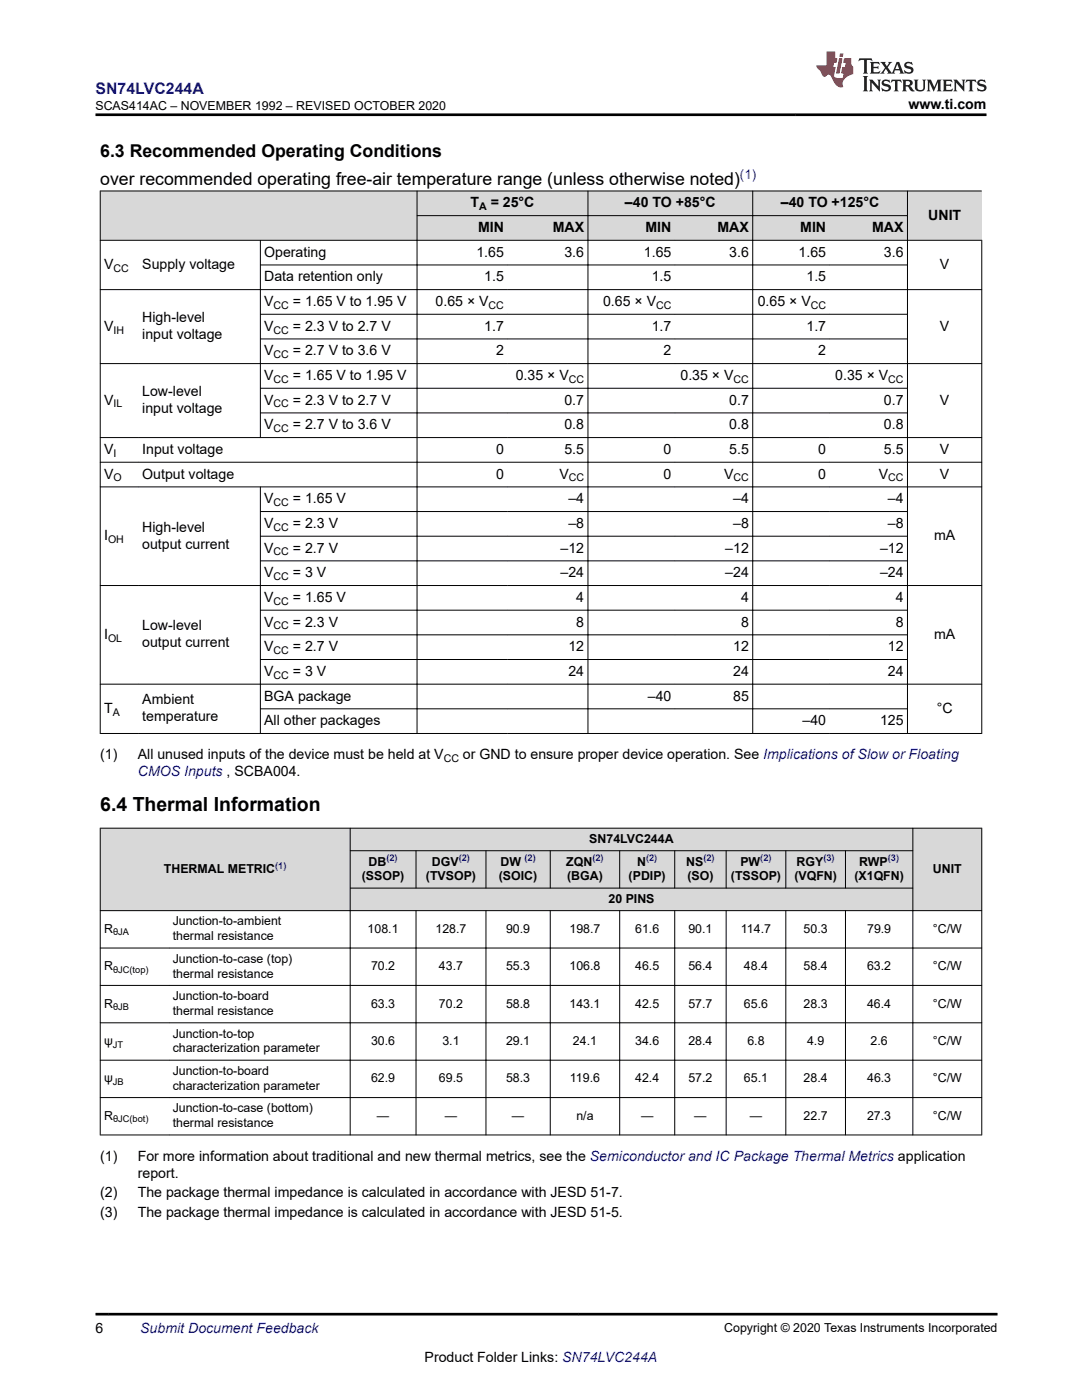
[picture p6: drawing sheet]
<svg xmlns="http://www.w3.org/2000/svg" width="216mm" height="279mm" viewBox="0 0 216 279" stroke-linecap="round" stroke-linejoin="round" font-family="sans-serif">
<defs><g id="words">
<text font-size="3.9" x="20" y="161.9">6.4 Thermal Information</text>
<g font-size="3.5">
<text x="20" y="31.3">6.3 Recommended Operating Conditions</text>
<text x="20" y="37">over recommended operating free-air temperature range (unless otherwise noted)</text>
</g>
<text font-size="3.2" fill="#00f" x="19.1" y="18.7">SN74LVC244A</text>
<g font-size="2.8">
<text x="181.3" y="21.8">www.ti.com</text>
<text x="93.9" y="41.4">T</text>
<text x="97.9" y="41.4">= 25°C</text>
<text x="124.7" y="41.4">–40 TO +85°C</text>
<text x="155.8" y="41.4">–40 TO +125°C</text>
<text x="95.4" y="46.3">MIN</text>
<text x="110.3" y="46.3">MAX</text>
<text x="128.8" y="46.3">MIN</text>
<text x="143.2" y="46.3">MAX</text>
<text x="159.7" y="46.3">MIN</text>
<text x="174" y="46.3">MAX</text>
<text x="185.2" y="43.8">UNIT</text>
<text x="20.8" y="53.7">V</text>
<text x="28.4" y="53.7">Supply voltage</text>
<text x="52.7" y="51.2">Operating</text>
<text x="95.1" y="51.2">1.65</text>
<text x="112.6" y="51.2">3.6</text>
<text x="128.5" y="51.2">1.65</text>
<text x="145.5" y="51.2">3.6</text>
<text x="159.4" y="51.2">1.65</text>
<text x="176.4" y="51.2">3.6</text>
<text x="187.5" y="53.7">V</text>
<text x="52.7" y="56.2">Data retention only</text>
<text x="96.6" y="56.2">1.5</text>
<text x="130.1" y="56.2">1.5</text>
<text x="160.9" y="56.2">1.5</text>
<text x="20.8" y="66">V</text>
<text x="28.4" y="64.3">High-level</text>
<text x="52.7" y="61.1">V</text>
<text x="52.7" y="66">V</text>
<text x="58.4" y="61.1">= 1.65 V to 1.95 V</text>
<text x="58.4" y="66">= 2.3 V to 2.7 V</text>
<text x="86.9" y="61.1">0.65 × V</text>
<text x="96.6" y="66">1.7</text>
<text x="120.3" y="61.1">0.65 × V</text>
<text x="130.1" y="66">1.7</text>
<text x="151.2" y="61.1">0.65 × V</text>
<text x="160.9" y="66">1.7</text>
<text x="187.5" y="66">V</text>
<text x="28.4" y="67.7">input voltage</text>
<text x="52.7" y="70.9">V</text>
<text x="58.4" y="70.9">= 2.7 V to 3.6 V</text>
<text x="99" y="70.9">2</text>
<text x="132.4" y="70.9">2</text>
<text x="163.3" y="70.9">2</text>
<text x="52.7" y="75.8">V</text>
<text x="58.4" y="75.8">= 1.65 V to 1.95 V</text>
<text x="102.9" y="75.8">0.35 × V</text>
<text x="135.8" y="75.8">0.35 × V</text>
<text x="166.7" y="75.8">0.35 × V</text>
<text x="20.8" y="80.8">V</text>
<text x="28.4" y="79.1">Low-level</text>
<text x="28.4" y="82.5">input voltage</text>
<text x="52.7" y="80.8">V</text>
<text x="58.4" y="80.8">= 2.3 V to 2.7 V</text>
<text x="112.6" y="80.8">0.7</text>
<text x="145.5" y="80.8">0.7</text>
<text x="176.4" y="80.8">0.7</text>
<text x="187.5" y="80.8">V</text>
<text x="52.7" y="85.7">V</text>
<text x="58.4" y="85.7">= 2.7 V to 3.6 V</text>
<text x="112.6" y="85.7">0.8</text>
<text x="145.5" y="85.7">0.8</text>
<text x="176.4" y="85.7">0.8</text>
<text x="20.8" y="95.5">V</text>
<text x="20.8" y="90.6">V</text>
<text x="28.4" y="90.6">Input voltage</text>
<text x="28.4" y="95.5">Output voltage</text>
<text x="99" y="90.6">0</text>
<text x="99" y="95.5">0</text>
<text x="111.6" y="95.5">V</text>
<text x="112.6" y="90.6">5.5</text>
<text x="132.4" y="90.6">0</text>
<text x="132.4" y="95.5">0</text>
<text x="144.5" y="95.5">V</text>
<text x="145.5" y="90.6">5.5</text>
<text x="163.3" y="95.5">0</text>
<text x="163.3" y="90.6">0</text>
<text x="175.4" y="95.5">V</text>
<text x="176.4" y="90.6">5.5</text>
<text x="187.5" y="90.6">V</text>
<text x="187.5" y="95.5">V</text>
<text x="52.7" y="100.4">V</text>
<text x="58.4" y="100.4">= 1.65 V</text>
<text x="113.4" y="100.4">–4</text>
<text x="146.3" y="100.4">–4</text>
<text x="177.2" y="100.4">–4</text>
<text x="20.8" y="107.8">I</text>
<text x="28.4" y="106.1">High-level</text>
<text x="52.7" y="105.4">V</text>
<text x="58.4" y="105.4">= 2.3 V</text>
<text x="113.4" y="105.4">–8</text>
<text x="146.3" y="105.4">–8</text>
<text x="177.2" y="105.4">–8</text>
<text x="186.4" y="107.8">mA</text>
<text x="28.4" y="109.5">output current</text>
<text x="52.7" y="110.3">V</text>
<text x="58.4" y="110.3">= 2.7 V</text>
<text x="111.8" y="110.3">–12</text>
<text x="144.7" y="110.3">–12</text>
<text x="175.6" y="110.3">–12</text>
<text x="52.7" y="115.2">V</text>
<text x="58.4" y="115.2">= 3 V</text>
<text x="111.8" y="115.2">–24</text>
<text x="144.7" y="115.2">–24</text>
<text x="175.6" y="115.2">–24</text>
<text x="28.4" y="125.8">Low-level</text>
<text x="52.7" y="120.1">V</text>
<text x="52.7" y="125">V</text>
<text x="58.4" y="120.1">= 1.65 V</text>
<text x="58.4" y="125">= 2.3 V</text>
<text x="115" y="120.1">4</text>
<text x="115" y="125">8</text>
<text x="147.9" y="120.1">4</text>
<text x="147.9" y="125">8</text>
<text x="178.7" y="120.1">4</text>
<text x="178.7" y="125">8</text>
<text x="20.8" y="127.5">I</text>
<text x="28.4" y="129.2">output current</text>
<text x="52.7" y="130">V</text>
<text x="58.4" y="130">= 2.7 V</text>
<text x="113.4" y="130">12</text>
<text x="146.3" y="130">12</text>
<text x="177.2" y="130">12</text>
<text x="186.4" y="127.5">mA</text>
<text x="52.7" y="134.9">V</text>
<text x="58.4" y="134.9">= 3 V</text>
<text x="113.4" y="134.9">24</text>
<text x="146.3" y="134.9">24</text>
<text x="177.2" y="134.9">24</text>
<text x="20.8" y="142.3">T</text>
<text x="28.4" y="140.6">Ambient</text>
<text x="28.4" y="144">temperature</text>
<text x="52.7" y="139.8">BGA package</text>
<text x="129.3" y="139.8">–40</text>
<text x="146.3" y="139.8">85</text>
<text x="186.9" y="142.3">°C</text>
<text x="52.7" y="144.7">All other packages</text>
<text x="160.1" y="144.7">–40</text>
<text x="175.6" y="144.7">125</text>
<text x="20" y="151.5">(1)</text>
<text x="27.5" y="151.5">All unused inputs of the device must be held at V</text>
<text x="92.4" y="151.5">or GND to ensure proper device operation. See Implications of Slow or Floating</text>
<text x="20" y="231.7">(1)</text>
<text x="27.5" y="231.7">For more information about traditional and new thermal metrics, see the Semiconductor and IC Package Thermal Metrics application</text>
<text x="20" y="239">(2)</text>
<text x="27.5" y="239">The package thermal impedance is calculated in accordance with JESD 51-7.</text>
<text x="27.5" y="235">report.</text>
<text x="20" y="242.9">(3)</text>
<text x="27.5" y="242.9">The package thermal impedance is calculated in accordance with JESD 51-5.</text>
<text x="19" y="266.1">6</text>
<text x="84.7" y="271.7">Product Folder Links: SN74LVC244A</text>
</g>
<g font-size="2.8" fill="#00f">
<text x="27.5" y="154.9">CMOS Inputs , SCBA004.</text>
<text x="28" y="266.1">Submit Document Feedback</text>
</g>
<text font-size="2.6" fill="#00f" x="147.7" y="35.8">(1)</text>
<g font-size="2.5">
<text x="19" y="21.9">SCAS414AC – NOVEMBER 1992 – REVISED OCTOBER 2020</text>
<text x="73.5" y="172.7">DB</text>
<text x="86.2" y="172.7">DGV</text>
<text x="99.9" y="172.7">DW</text>
<text x="113" y="172.7">ZQN</text>
<text x="117.6" y="168.2">SN74LVC244A</text>
<text x="127.1" y="172.7">N</text>
<text x="136.9" y="172.7">NS</text>
<text x="147.7" y="172.7">PW</text>
<text x="158.9" y="172.7">RGY</text>
<text x="171.4" y="172.7">RWP</text>
<text x="32.7" y="174.2">THERMAL METRIC</text>
<text x="72.2" y="175.7">(SSOP)</text>
<text x="85" y="175.7">(TVSOP)</text>
<text x="99.5" y="175.7">(SOIC)</text>
<text x="113.2" y="175.7">(BGA)</text>
<text x="125.4" y="175.7">(PDIP)</text>
<text x="137.2" y="175.7">(SO)</text>
<text x="145.8" y="175.7">(TSSOP)</text>
<text x="158.5" y="175.7">(VQFN)</text>
<text x="170.5" y="175.7">(X1QFN)</text>
<text x="186.1" y="174.2">UNIT</text>
<text x="34.5" y="184.7">Junction-to-ambient</text>
<text x="121.4" y="180.2">20 PINS</text>
<text x="20.8" y="186.2">R</text>
<text x="34.5" y="187.7">thermal resistance</text>
<text x="73.4" y="186.2">108.1</text>
<text x="86.9" y="186.2">128.7</text>
<text x="101" y="186.2">90.9</text>
<text x="113.6" y="186.2">198.7</text>
<text x="126.7" y="186.2">61.6</text>
<text x="137.4" y="186.2">90.1</text>
<text x="147.8" y="186.2">114.7</text>
<text x="160.3" y="186.2">50.3</text>
<text x="173" y="186.2">79.9</text>
<text x="186.1" y="186.2">°C/W</text>
<text x="20.8" y="193.6">R</text>
<text x="34.5" y="192.2">Junction-to-case (top)</text>
<text x="34.5" y="195.1">thermal resistance</text>
<text x="74" y="193.6">70.2</text>
<text x="87.6" y="193.6">43.7</text>
<text x="101" y="193.6">55.3</text>
<text x="113.6" y="193.6">106.8</text>
<text x="126.7" y="193.6">46.5</text>
<text x="137.4" y="193.6">56.4</text>
<text x="148.4" y="193.6">48.4</text>
<text x="160.3" y="193.6">58.4</text>
<text x="173" y="193.6">63.2</text>
<text x="186.1" y="193.6">°C/W</text>
<text x="20.8" y="201.1">R</text>
<text x="34.5" y="199.6">Junction-to-board</text>
<text x="34.5" y="202.6">thermal resistance</text>
<text x="74" y="201.1">63.3</text>
<text x="87.6" y="201.1">70.2</text>
<text x="101" y="201.1">58.8</text>
<text x="113.6" y="201.1">143.1</text>
<text x="126.7" y="201.1">42.5</text>
<text x="137.4" y="201.1">57.7</text>
<text x="148.4" y="201.1">65.6</text>
<text x="160.3" y="201.1">28.3</text>
<text x="173" y="201.1">46.4</text>
<text x="186.1" y="201.1">°C/W</text>
<text x="20.8" y="208.6">ψ</text>
<text x="34.5" y="207.1">Junction-to-top</text>
<text x="74" y="208.6">30.6</text>
<text x="88.3" y="208.6">3.1</text>
<text x="101" y="208.6">29.1</text>
<text x="114.3" y="208.6">24.1</text>
<text x="126.7" y="208.6">34.6</text>
<text x="137.4" y="208.6">28.4</text>
<text x="149.1" y="208.6">6.8</text>
<text x="161" y="208.6">4.9</text>
<text x="173.7" y="208.6">2.6</text>
<text x="186.1" y="208.6">°C/W</text>
<text x="34.5" y="210">characterization parameter</text>
<text x="34.5" y="214.5">Junction-to-board</text>
<text x="20.8" y="216">ψ</text>
<text x="34.5" y="217.5">characterization parameter</text>
<text x="74" y="216">62.9</text>
<text x="87.6" y="216">69.5</text>
<text x="101" y="216">58.3</text>
<text x="113.7" y="216">119.6</text>
<text x="126.7" y="216">42.4</text>
<text x="137.4" y="216">57.2</text>
<text x="148.4" y="216">65.1</text>
<text x="160.3" y="216">28.4</text>
<text x="173" y="216">46.3</text>
<text x="186.1" y="216">°C/W</text>
<text x="20.8" y="223.5">R</text>
<text x="34.5" y="222">Junction-to-case (bottom)</text>
<text x="34.5" y="225">thermal resistance</text>
<text x="75.2" y="223.5">—</text>
<text x="88.8" y="223.5">—</text>
<text x="102.1" y="223.5">—</text>
<text x="115" y="223.5">n/a</text>
<text x="127.9" y="223.5">—</text>
<text x="138.5" y="223.5">—</text>
<text x="149.6" y="223.5">—</text>
<text x="160.3" y="223.5">22.7</text>
<text x="173" y="223.5">27.3</text>
<text x="186.1" y="223.5">°C/W</text>
<text x="144.5" y="265.8">Copyright © 2020 Texas Instruments Incorporated</text>
</g>
<g font-size="2.1">
<text x="95.6" y="42">A</text>
<text x="22.6" y="54.3">CC</text>
<text x="54.6" y="61.6">CC</text>
<text x="97.5" y="61.6">CC</text>
<text x="130.9" y="61.6">CC</text>
<text x="161.8" y="61.6">CC</text>
<text x="22.6" y="66.6">IH</text>
<text x="54.6" y="71.5">CC</text>
<text x="54.6" y="66.6">CC</text>
<text x="54.6" y="76.4">CC</text>
<text x="113.5" y="76.4">CC</text>
<text x="146.4" y="76.4">CC</text>
<text x="177.3" y="76.4">CC</text>
<text x="22.6" y="81.3">IL</text>
<text x="54.6" y="81.3">CC</text>
<text x="54.6" y="86.2">CC</text>
<text x="22.7" y="91.2">I</text>
<text x="22.6" y="96.1">O</text>
<text x="54.6" y="101">CC</text>
<text x="113.5" y="96.1">CC</text>
<text x="146.4" y="96.1">CC</text>
<text x="177.3" y="96.1">CC</text>
<text x="54.6" y="105.9">CC</text>
<text x="21.6" y="108.4">OH</text>
<text x="54.6" y="110.9">CC</text>
<text x="54.6" y="115.8">CC</text>
<text x="54.6" y="120.7">CC</text>
<text x="54.6" y="125.6">CC</text>
<text x="21.6" y="128.1">OL</text>
<text x="54.6" y="130.5">CC</text>
<text x="54.6" y="135.5">CC</text>
<text x="22.5" y="142.8">A</text>
<text x="88.5" y="152.1">CC</text>
</g>
<g font-size="1.9" fill="#00f">
<text x="54.9" y="173.4">(1)</text>
<text x="77.1" y="171.9">(2)</text>
<text x="91.5" y="171.9">(2)</text>
<text x="104.7" y="171.9">(2)</text>
<text x="118.2" y="171.9">(2)</text>
<text x="128.9" y="171.9">(2)</text>
<text x="140.3" y="171.9">(2)</text>
<text x="151.7" y="171.9">(2)</text>
<text x="164.3" y="171.9">(3)</text>
<text x="177.2" y="171.9">(3)</text>
</g>
<g font-size="1.9">
<text x="22.6" y="186.7">θJA</text>
<text x="22.6" y="194.1">θJC(top)</text>
<text x="22.6" y="201.6">θJB</text>
<text x="22.5" y="209.1">JT</text>
<text x="22.5" y="216.5">JB</text>
<text x="22.6" y="224">θJC(bot)</text>
</g>
</g></defs>
<g fill="#d8d8d8">
<path d="M20 38.1h175.9v4.9h-175.9z" fill-rule="evenodd"/>
<path d="M20 43h175.9v5h-175.9z" fill-rule="evenodd"/>
<path d="M20.1 38.2h63.1v9.7h-63.1z" fill-rule="evenodd"/>
<path d="M83.3 38.2h34v4.8h-34z" fill-rule="evenodd"/>
<path d="M117.4 38.2h32.7v4.8h-32.7z" fill-rule="evenodd"/>
<path d="M150.3 38.2h30.7v4.8h-30.7z" fill-rule="evenodd"/>
<path d="M181.1 38.2h14.8v9.7h-14.8z" fill-rule="evenodd"/>
<path d="M83.3 43.1h18v4.8h-18z" fill-rule="evenodd"/>
<path d="M101.3 43.1h16v4.8h-16z" fill-rule="evenodd"/>
<path d="M117.4 43.1h17.3v4.8h-17.3z" fill-rule="evenodd"/>
<path d="M134.7 43.1h15.4v4.8h-15.4z" fill-rule="evenodd"/>
<path d="M150.3 43.1h15.3v4.8h-15.3z" fill-rule="evenodd"/>
<path d="M165.6 43.1h15.4v4.8h-15.4z" fill-rule="evenodd"/>
</g>
<g fill="none" stroke="#000" stroke-width=".2">
<path d="M19.9 38.1h176M20 38.1v108.3M83.2 38.1v108.3M117.3 38.1v108.3M150.2 38.1v108.3M181.1 38.1v108.3M19.9 48h176.1M19.9 57.8h176.1M51.9 52.9h129.2M52 47.9v39.5M83.2 43h97.9M195.9 47.9v98.5"/>
<path d="M19.9 72.6h176.1M51.9 62.7h129.2M51.9 67.6h129.2M51.9 77.5h129.2M19.9 87.3h176.1M19.9 92.2h176.1M19.9 97.2h176.1M51.9 82.4h129.2M52 97.1v49.3M19.9 116.9h176.1M51.9 102.1h129.2M51.9 107h129.2"/>
<path d="M51.9 111.9h129.2M19.9 136.5h176.1M51.9 121.8h129.2M51.9 126.7h129.2M51.9 131.6h129.2M19.9 146.4h176.1M51.9 141.5h129.2"/>
</g>
<g fill="#d8d8d8">
<path d="M20 165.3h175.9v4.5h-175.9z" fill-rule="evenodd"/>
<path d="M20 169.8h175.9v7.4h-175.9z" fill-rule="evenodd"/>
<path d="M20 177.2h175.9v4.5h-175.9z" fill-rule="evenodd"/>
<path d="M20.1 165.3h49.7v16.4h-49.7z" fill-rule="evenodd"/>
<path d="M69.9 165.3h112.2v4.4h-112.2z" fill-rule="evenodd"/>
<path d="M182.2 165.3h13.6v16.4h-13.6z" fill-rule="evenodd"/>
<path d="M69.9 169.8h13.1v7.4h-13.1z" fill-rule="evenodd"/>
<path d="M83.1 169.8h13.8v7.4h-13.8z" fill-rule="evenodd"/>
<path d="M97 169.8h12.7v7.4h-12.7z" fill-rule="evenodd"/>
<path d="M109.9 169.8h13.7v7.4h-13.7z" fill-rule="evenodd"/>
<path d="M123.7 169.8h10.9v7.4h-10.9z" fill-rule="evenodd"/>
<path d="M134.7 169.8h10.1v7.4h-10.1z" fill-rule="evenodd"/>
<path d="M145 169.8h11.7v7.4h-11.7z" fill-rule="evenodd"/>
<path d="M156.9 169.8h11.7v7.4h-11.7z" fill-rule="evenodd"/>
<path d="M168.8 169.8h13.3v7.4h-13.3z" fill-rule="evenodd"/>
<path d="M69.9 177.3h112.2v4.4h-112.2z" fill-rule="evenodd"/>
</g>
<g fill="none" stroke="#000" stroke-width=".2">
<path d="M19.9 165.3h176.1M20 165.2v61.4M69.8 169.8h112.4M69.8 177.2h112.4M69.9 165.2v61.4M83 169.7v7.6M97 169.7v7.6M109.8 169.7v7.6M123.7 169.7v7.6M134.6 169.7v7.6M144.9 169.7v7.6M156.8 169.7v7.6"/>
<path d="M168.7 169.7v7.6M182.1 165.2v61.4M195.9 165.2v61.4M19.9 181.7h176.1M19.9 189.2h176.1M19.9 196.7h176.1M83 181.7v44.9M97 181.7v44.9M109.8 181.7v44.9M123.7 181.7v44.9M134.6 181.7v44.9M144.9 181.7v44.9"/>
<path d="M156.8 181.7v44.9M168.7 181.7v44.9M19.9 204.1h176.1M19.9 211.6h176.1M19.9 219h176.1M19.9 226.5h176.1"/>
</g>
<path d="M171.5 11.6l-.2 .6 .5-.2h.6v.1v2.2l-.2 .4h1l-.2-.4v-2.2v-.1h.5l.6 .2-.2-.6zM173.6 12.4l.2 .3v1.6l-.2 .4h1.9l.1-.6a1.08 1.08 0 0 1-1.3 .2v-.7h.6l.4 .2v-.7l-.4 .2h-.6v-.5l.2-.2a1 1 0 0 1 1 .3l-.1-.5zM175.7 12.4l.9 1.1-1 1.2h.9l-.2-.2 .5-.8 .4 .8-.2 .2h1.6l-.2-.2 .2-.5h.9l.1 .5-.1 .2h.9l-.2-.4-.8-1.9h-.5l-.9 2.1-.9-1.1 .9-1h-.8l.2 .2-.4 .6-.4-.6 .2-.2zM179 12.8l.4 1h-.7zM180.7 12.5a.65 .65 0 0 0-.2 .7 .65 .65 0 0 0 .6 .5l.6 .1 .1 .3a.79 .79 0 0 1-.7 .4 .79 .79 0 0 1-.7-.5l.1 .7 .2-.1a.93 .93 0 0 0 1.1 0 .93 .93 0 0 0 .4-.9 1.46 1.46 0 0 0-1.2-.6l-.1-.3a1.09 1.09 0 0 1 1.2 .2l-.2-.6-.1 .1-.5-.2zM172.2 15.2l.2 .4v2.2l-.2 .4h1l-.2-.4v-2.2l.2-.4zM173.4 15.9l.2 .4v1.5l-.2 .4h.8l-.3-.4 .1-1.3 1.6 1.8v-2l.2-.4h-.7l.1 .2 .1 1.1-1.2-1.3zM176.2 16a.65 .65 0 0 0-.2 .8 .65 .65 0 0 0 .6 .4l.6 .2 .1 .2a.79 .79 0 0 1-.7 .4 .79 .79 0 0 1-.7-.5l.1 .7 .2-.1a.93 .93 0 0 0 1.1 .1 .93 .93 0 0 0 .4-1 1.46 1.46 0 0 0-1.2-.5l-.1-.4a1.09 1.09 0 0 1 1.2 .2l-.1-.6-.2 .1-.5-.1zM177.9 15.9l-.1 .6a.63 .63 0 0 1 .8-.3v1.6l-.3 .4h1l-.2-.4v-1.6a.66 .66 0 0 1 .8 .3l-.1-.6zM180 15.9l.2 .4v1.5l-.2 .4h1l-.2-.2-.1-.7h.5l.1 .2a.79 .79 0 0 0 1.2 .6l-1-.9a.61 .61 0 0 0 .6-.6 .61 .61 0 0 0-.5-.7zM180.8 16.2h.1a.47 .47 0 0 1 .5 .1 .47 .47 0 0 1 .1 .5l-.1 .1-.7 .1zM182.3 15.9l.2 .2a2.27 2.27 0 0 0 .4 2 1.04 1.04 0 0 0 1.7-.7v-1.3l.2-.2h-.8l.2 .4v1.1a.6 .6 0 0 1-.6 .6 .6 .6 0 0 1-.6-.6v-1.1l.3-.4zM184.9 15.9l.2 .4v1.5l-.2 .4h.8l-.3-.4v-1.4l.9 1.9 .9-1.9v1.4l-.3 .4h1l-.2-.4v-1.5l.2-.4h-.8l-.7 1.5-.6-1.5zM188.1 15.9l.2 .4v1.5l-.2 .4h1.9l.1-.6a1.09 1.09 0 0 1-1.3 .2v-.7h.6l.4 .2v-.6l-.4 .2h-.6v-.6l.2-.1a1.01 1.01 0 0 1 1 .3l-.1-.6zM190.2 15.9l.3 .4v1.5l-.3 .4h.8l-.2-.4v-1.3l1.6 1.8v-2l.2-.4h-.7l.2 .2v1.1l-1.2-1.3zM192.8 15.9l-.1 .6a.63 .63 0 0 1 .8-.3v1.6l-.3 .4h1l-.2-.4v-1.6a.66 .66 0 0 1 .8 .3l-.1-.6zM195.2 16a.65 .65 0 0 0-.2 .8 .65 .65 0 0 0 .6 .4l.6 .2 .2 .2a.79 .79 0 0 1-.7 .4 .79 .79 0 0 1-.7-.5l.1 .7 .2-.1a.93 .93 0 0 0 1 .1 .93 .93 0 0 0 .5-1 1.46 1.46 0 0 0-1.3-.5v-.4a1.09 1.09 0 0 1 1.2 .2l-.2-.6-.2 .1-.5-.1z" fill="#231f20"/>
<path d="M164.9 10.3v2.7h-2l.1 .4 .8 1a.95 .95 0 0 0 1 .9 .59 .59 0 0 1 .5-.4 .59 .59 0 0 1 .5 .3l.4 .8a1.59 1.59 0 0 0 2.1 1.4 1.61 1.61 0 0 1 1-2.3l1-.3-.1-1.5a1.59 1.59 0 0 1-.3-1.7h-1.5l-.2 .9h.6l-.2 .9h-.5l-.2 .9v.3l.4 .1-.1 .9h-.7a.73 .73 0 0 1-1-.7l.3-1.5h-.5l.1-.9h.5l.2-.9h-.5v-1.3zM167.4 11.6l-.6 3.1h.7l.6-3.1zM167.6 10.7l-.1 .6h.7l.1-.6z" fill="#ed1c24"/>
<path d="M19 22.9h177.8M19 262.3h180" fill="none" stroke="#000" stroke-width=".53"/>
<use href="#words"/>
</svg>
